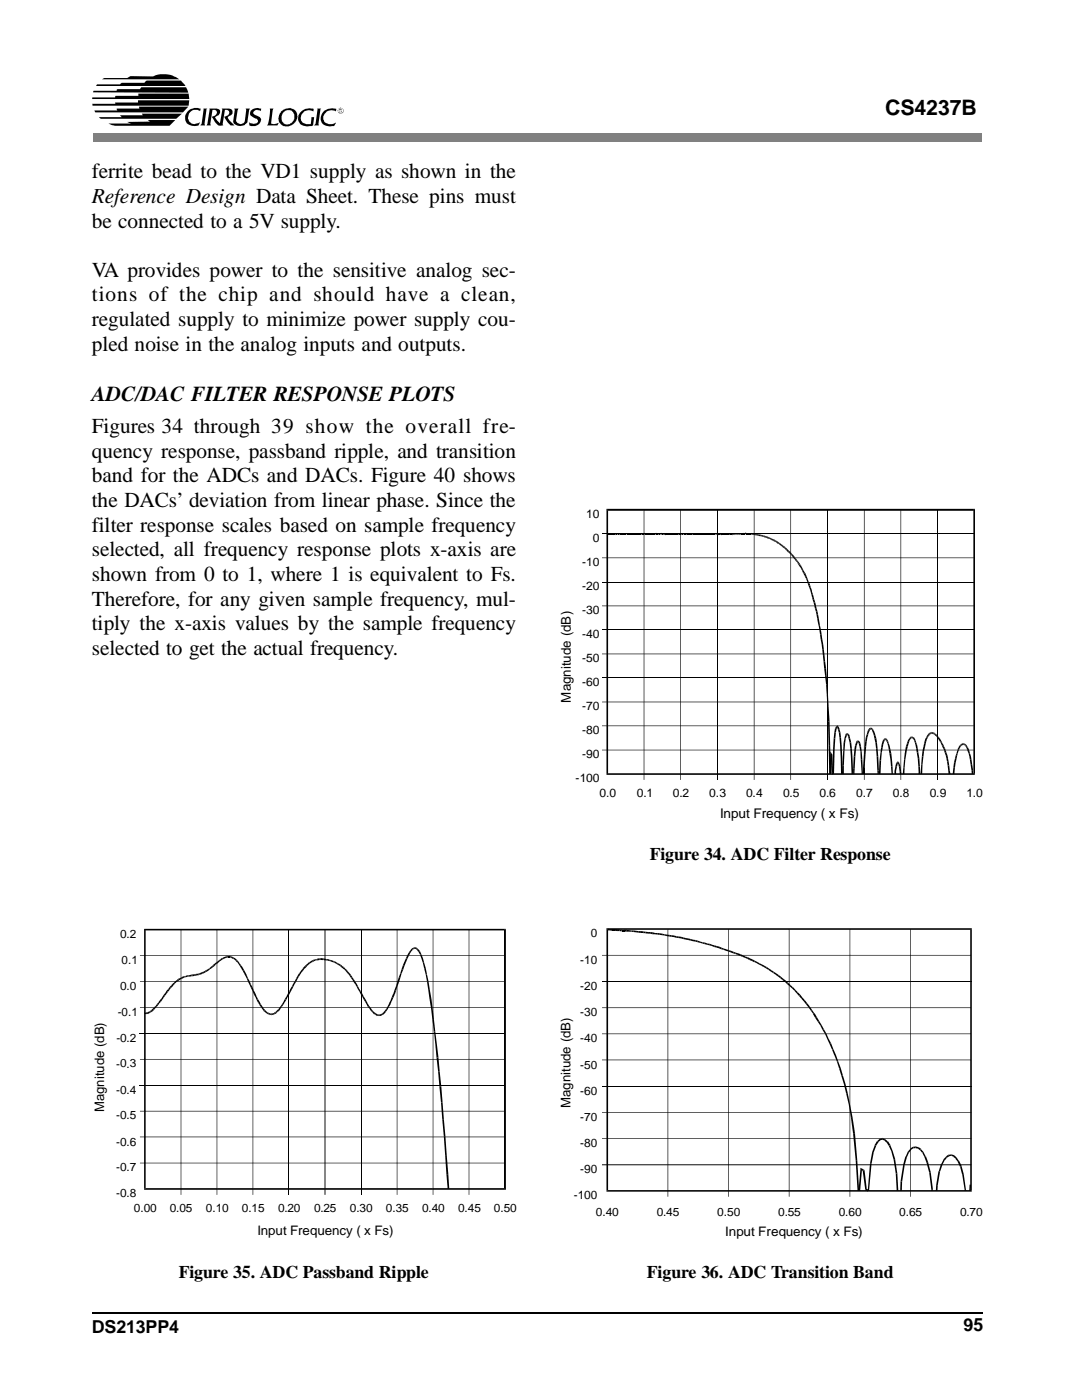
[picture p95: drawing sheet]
<svg xmlns="http://www.w3.org/2000/svg" width="216mm" height="279mm" viewBox="0 0 216 279" stroke-linecap="round" stroke-linejoin="round" font-family="sans-serif">
<defs><g id="words">
<g font-size="4.3">
<text x="176.6" y="23">CS4237B</text>
<text x="18.3" y="35.6">ferrite bead to the VD1 supply as shown in the</text>
<text x="18.3" y="40.5">Reference Design Data Sheet. These pins must</text>
<text x="18.3" y="45.4">be connected to a 5V supply.</text>
<text x="18.3" y="55.3">VA provides power to the sensitive analog sec-</text>
<text x="18.3" y="60.1">tions of the chip and should have a clean,</text>
<text x="18.3" y="65.1">regulated supply to minimize power supply cou-</text>
<text x="18.3" y="70.1">pled noise in the analog inputs and outputs.</text>
<text x="18.3" y="80">ADC/DAC FILTER RESPONSE PLOTS</text>
<text x="18.3" y="86.4">Figures 34 through 39 show the overall fre-</text>
<text x="18.3" y="91.3">quency response, passband ripple, and transition</text>
<text x="18.3" y="96.2">band for the ADCs and DACs. Figure 40 shows</text>
<text x="18.3" y="101.2">the DACs’ deviation from linear phase. Since the</text>
<text x="18.3" y="106.1">filter response scales based on sample frequency</text>
<text x="18.3" y="111">selected, all frequency response plots x-axis are</text>
<text x="18.3" y="116">shown from 0 to 1, where 1 is equivalent to Fs.</text>
<text x="18.3" y="120.8">Therefore, for any given sample frequency, mul-</text>
<text x="18.3" y="125.8">tiply the x-axis values by the sample frequency</text>
<text x="18.3" y="130.7">selected to get the actual frequency.</text>
</g>
<g font-size="3.6">
<text x="129.7" y="171.6">Figure 34. ADC Filter Response</text>
<text x="35.7" y="255.1">Figure 35. ADC Passband Ripple</text>
<text x="129.1" y="255.1">Figure 36. ADC Transition Band</text>
<text x="18.3" y="266.1">DS213PP4</text>
<text x="192.3" y="265.6">95</text>
</g>
<g font-size="2.7">
<text x="113.9" y="140.2" transform="rotate(-90 113.9 140.2)">Magnitude (dB)</text>
<text x="143.7" y="163.3">Input Frequency ( x Fs)</text>
</g>
<g font-size="2.6">
<text x="20.8" y="221.9" transform="rotate(-90 20.8 221.9)">Magnitude (dB)</text>
<text x="113.8" y="221.1" transform="rotate(-90 113.8 221.1)">Magnitude (dB)</text>
<text x="51.4" y="246.5">Input Frequency ( x Fs)</text>
<text x="144.7" y="246.6">Input Frequency ( x Fs)</text>
</g>
<g font-size="2.4">
<text x="117" y="103.4">10</text>
<text x="116.2" y="113">-10</text>
<text x="118.3" y="108.2">0</text>
<text x="116.2" y="117.8">-20</text>
<text x="116.2" y="122.6">-30</text>
<text x="116.2" y="127.4">-40</text>
<text x="116.2" y="132.2">-50</text>
<text x="116.2" y="137">-60</text>
<text x="116.2" y="141.7">-70</text>
<text x="116.2" y="146.6">-80</text>
<text x="116.2" y="151.3">-90</text>
<text x="114.9" y="156.1">-100</text>
<text x="119.6" y="159">0.0</text>
<text x="127" y="159">0.1</text>
<text x="134.2" y="159">0.2</text>
<text x="141.5" y="159">0.3</text>
<text x="148.9" y="159">0.4</text>
<text x="156.3" y="159">0.5</text>
<text x="163.5" y="159">0.6</text>
<text x="170.9" y="159">0.7</text>
<text x="178.2" y="159">0.8</text>
<text x="185.5" y="159">0.9</text>
<text x="192.8" y="159">1.0</text>
</g>
<g font-size="2.3">
<text x="24" y="187.2">0.2</text>
<text x="117.9" y="187.1">0</text>
<text x="24" y="197.6">0.0</text>
<text x="24.2" y="192.4">0.1</text>
<text x="115.7" y="192.3">-10</text>
<text x="115.7" y="197.5">-20</text>
<text x="23.5" y="202.7">-0.1</text>
<text x="115.7" y="202.8">-30</text>
<text x="23.2" y="207.9">-0.2</text>
<text x="115.7" y="208">-40</text>
<text x="23.2" y="213.1">-0.3</text>
<text x="115.7" y="213.2">-50</text>
<text x="23.2" y="218.3">-0.4</text>
<text x="115.7" y="218.5">-60</text>
<text x="23.2" y="223.4">-0.5</text>
<text x="115.7" y="223.7">-70</text>
<text x="23.2" y="228.6">-0.6</text>
<text x="23.2" y="233.8">-0.7</text>
<text x="115.7" y="228.9">-80</text>
<text x="23.2" y="238.9">-0.8</text>
<text x="114.5" y="239.3">-100</text>
<text x="115.7" y="234.1">-90</text>
<text x="26.7" y="241.8">0.00</text>
<text x="33.9" y="241.8">0.05</text>
<text x="41.1" y="241.8">0.10</text>
<text x="48.2" y="241.8">0.15</text>
<text x="55.5" y="241.8">0.20</text>
<text x="62.7" y="241.8">0.25</text>
<text x="69.8" y="241.8">0.30</text>
<text x="77" y="241.8">0.35</text>
<text x="84.2" y="241.8">0.40</text>
<text x="91.4" y="241.8">0.45</text>
<text x="98.5" y="241.8">0.50</text>
<text x="118.9" y="242.8">0.40</text>
<text x="131" y="242.8">0.45</text>
<text x="143.1" y="242.8">0.50</text>
<text x="155.2" y="242.8">0.55</text>
<text x="167.4" y="242.8">0.60</text>
<text x="179.4" y="242.8">0.65</text>
<text x="191.6" y="242.8">0.70</text>
</g>
</g></defs>
<g fill="#000">
<path d="M121 101.6h.1v.3l.2-.2v52.7h-.3v-52.7l.1-.1-.1 .1zM121.1 106.4h.2v.4h-.2zM121.3 106.4h.2v.4h-.2zM121.5 106.4h.1v.4h-.1zM121.6 106.4h.2v.4h-.2zM121.8 106.4h.1v.4h-.1zM121.9 106.4h.1v.4h-.1zM122 106.4h.2v.4h-.2zM122.2 106.4h.1v.4h-.1zM122.3 106.4h.1l.1 .4h-.2zM122.4 106.4h.2v.4h-.2zM122.6 106.4h.1v.4h-.1z"/>
<path d="M122.7 106.4h.2v.4h-.2zM122.9 106.4h.1v.4h-.1zM123 106.4h.2v.4h-.2zM123.2 106.4h.1v.3l-.1 .1zM123.3 106.4h.1v.3h-.1zM123.4 106.4h.2v.3h-.2zM123.6 106.4h.1v.3h-.1zM123.7 106.4h.2v.3h-.2zM123.9 106.4h.1v.3h-.1zM124 106.4h.1l.1 .3h-.2zM124.1 106.4h.2v.3h-.2zM124.3 106.4h.1v.3h-.1z"/>
<path d="M124.4 106.4h.2v.3h-.2zM124.6 106.4h.2v.3h-.2zM124.8 106.4h.1v.3h-.1zM124.9 106.4h.1l.1 .3h-.2zM125 106.4h.2v.3h-.2zM125.2 106.4h.1v.3h-.1zM125.3 106.4h.2v.3h-.2zM125.5 106.4h.1v.3h-.1zM125.6 106.4h.1v.3h-.1zM125.7 106.4h.2v.3h-.2zM125.9 106.4h.1v.3h-.1zM126 106.4h.2v.3h-.2z"/>
<path d="M126.2 106.4h.1v.3h-.1zM126.3 106.4h.2v.3h-.2zM126.5 106.4h.1v.3h-.1zM126.6 106.4h.1v.3h-.1zM126.7 106.4h.2v.3h-.2zM126.9 106.4h.1v.3h-.1zM127 106.4h.2v.3h-.2zM127.2 106.4h.1v.3h-.1zM127.3 106.4h.1v.3h-.1zM127.4 106.4h.2v.3h-.2zM127.6 106.4h.1v.3h-.1zM127.7 106.4h.2v.3h-.2z"/>
<path d="M127.9 106.4h.2v.3h-.2zM128 106.4h.2v.3h-.1zM128.2 106.4h.1v.3h-.1zM128.3 106.4h.1v.3h-.1zM128.4 101.7h.2v54h-.2zM128.4 106.4h.2v.3h-.2zM128.6 106.4h.2v.3h-.2zM128.8 106.4h.1v.3h-.1zM128.9 106.4h.1v.3h-.1zM129 106.4h.2v.3h-.2zM129.2 106.4h.1v.3h-.1zM129.3 106.4h.2v.3h-.2z"/>
<path d="M129.5 106.4h.1v.3h-.1zM129.6 106.4h.1v.3h-.1zM129.7 106.4h.2v.3h-.2zM129.9 106.4h.1v.3h-.1zM130 106.4h.2v.3h-.2zM130.2 106.4h.1v.3h-.1zM130.3 106.4h.2v.3h-.2zM130.5 106.4h.1v.3h-.1zM130.6 106.4h.1v.3h-.1zM130.7 106.4h.2v.3h-.2zM130.9 106.4h.1v.3h-.1zM131 106.4h.2v.3h-.2z"/>
<path d="M131.2 106.4h.1v.3h-.1zM131.3 106.4h.2v.3h-.2zM131.5 106.4h.1v.3h-.2zM131.6 106.4h.1v.3h-.1zM131.7 106.4h.2v.3h-.2zM131.9 106.4h.2l-.1 .3h-.1zM132.1 106.4h.1v.3h-.2zM132.2 106.4h.1v.3h-.1zM132.3 106.4h.2l-.1 .4-.1-.1zM132.4 106.4h.2v.4h-.2zM132.6 106.4h.2v.4h-.2zM132.8 106.4h.1v.4h-.1z"/>
<path d="M132.9 106.4h.2l-.1 .4h-.1zM133 106.4h.1v.4h-.1zM133.1 106.4h.2v.4h-.2zM133.3 106.4h.2v.4h-.2zM133.5 106.4h.2v.4h-.2zM133.7 106.4h.1v.4h-.1zM133.8 106.4h.1v.4h-.1zM133.9 106.4h.1v.4h-.1zM134 106.4h.2v.4h-.2zM134.2 106.4h.1v.4h-.1zM134.3 106.4h.2v.4h-.2zM134.5 106.4h.1v.4h-.1z"/>
<path d="M134.6 106.4h.1v.4h-.1zM134.7 106.4h.2v.4h-.2zM134.9 106.4h.1v.4h-.1zM135 106.4h.2v.4h-.2zM135.2 106.4h.1v.4h-.1zM135.3 106.4h.1l.1 .4h-.2zM135.4 106.4h.2v.4h-.2zM135.6 106.4h.1v.3l-.1 .1zM135.7 106.4h.2v.3h-.2zM135.7 101.7h.2v54h-.2zM135.9 106.4h.1l.1 .3h-.2zM136 106.4h.2v.3h-.1z"/>
<path d="M136.2 106.4h.1v.3h-.1zM136.3 106.4h.1l.1 .3h-.2zM136.4 106.4h.2v.3h-.2zM136.6 106.4h.2v.3h-.2zM136.8 106.4h.1l.1 .3h-.2zM136.9 106.4h.2v.3h-.1zM137.1 106.4h.1v.3h-.1zM137.2 106.4h.1v.3h-.1zM137.3 106.4h.2v.3h-.2zM137.5 106.4h.1v.3h-.1zM137.6 106.4h.2v.3h-.2zM137.8 106.4h.1v.3h-.1z"/>
<path d="M137.9 106.4h.1v.3h-.1zM138 106.4h.2v.3h-.2zM138.2 106.4h.2v.3h-.2zM138.4 106.4h.1v.3h-.1zM138.5 106.4h.1v.3h-.1zM138.6 106.4h.1v.3h-.1zM138.7 106.4h.2v.3h-.2zM138.9 106.4h.1v.3h-.1zM139 106.4h.2v.3h-.2zM139.2 106.4h.1v.3h-.1zM139.3 106.4h.1v.3h-.1zM139.4 106.4h.2v.3h-.2z"/>
<path d="M139.6 106.4h.1v.3h-.1zM139.7 106.4h.2v.3h-.2zM139.9 106.4h.2v.3h-.2zM140.1 106.4h.1v.3h-.1zM140.2 106.4h.1v.3h-.1zM140.3 106.4h.2v.3h-.2zM140.5 106.4h.1v.3h-.1zM140.6 106.4h.2v.3h-.2zM140.8 106.4h.1v.3h-.1zM140.9 106.4h.2v.3h-.2zM141.1 106.4h.1v.3h-.1zM141.2 106.4h.1v.3h-.1z"/>
<path d="M141.3 106.4h.2v.3h-.2zM141.5 106.4h.1v.3h-.1zM141.6 106.4h.2v.3h-.2zM141.8 106.4h.1v.3h-.1zM141.9 106.4h.1v.3h-.1zM142 106.4h.2v.3h-.2zM142.2 106.4h.2v.3h-.2zM142.4 106.4h.1v.3h-.1zM142.5 106.4h.1v.3h-.1zM142.6 106.4h.1v.3h-.1zM142.7 106.4h.2v.3h-.2zM142.9 106.4h.1v.3h-.1z"/>
<path d="M143 106.4h.2v.3h-.2zM143.2 106.4h.2v.4l-.2-.1zM143.4 106.4h.1v.4h-.1zM143.5 106.4h.1v.4h-.1zM143.6 106.4h.2l-.1 .4h-.1zM143.8 106.4h.1v.4h-.2zM143.9 106.4h.2v.4h-.2zM144.1 106.4h.1v.4h-.1zM144.2 106.4h.2v.4h-.2zM144.4 106.4h.1v.4h-.1zM144.5 106.4h.1v.4h-.1zM144.6 106.4h.2v.4h-.2z"/>
<path d="M144.8 106.4h.1v.4h-.1zM144.9 106.4h.1v.4h-.1zM145 106.4h.2v.4h-.2zM145.2 106.4h.1v.4h-.1zM145.3 106.4h.2v.4h-.2zM145.5 106.4h.2v.4h-.2zM145.7 106.4h.1v.4h-.1zM145.8 106.4h.1v.4h-.1zM145.9 106.4h.1v.4h-.1zM146 106.4h.2v.4h-.2zM146.2 106.4h.2v.4h-.2zM146.4 106.4h.1v.3l-.1 .1z"/>
<path d="M146.5 106.4h.1l.1 .3h-.2zM146.6 106.4h.1l.1 .3h-.1zM146.7 106.4h.2v.3h-.1zM146.9 106.4h.2v.3h-.2zM147.1 106.4h.1v.3h-.1zM147.2 106.4h.1l.1 .3h-.2zM147.3 106.4h.2v.3h-.1zM147.5 106.4h.1l.1 .3h-.2zM147.6 106.4h.2v.3h-.1zM147.8 106.4h.1v.3h-.1zM147.9 106.4h.2l-.2 .3zM148.1 106.4h.1v.2h-.1z"/>
<path d="M148.2 106.4l.1-.1 .1 .3h-.2zM148.3 106.3h.2v.3h-.2zM148.5 106.3h.1v.3h-.1zM148.6 106.3h.2v.3h-.2zM148.8 106.3l.2 .3h-.2zM149 106.4h.1v.2h-.1zM149.1 106.4h.1v.2h-.1zM149.2 106.4h.1v.3zM149.3 106.4h.2v.3h-.2zM149.5 106.4h.2v.3h-.2zM149.7 106.4h.1v.3h-.1zM149.8 106.4h.2l-.1 .3h-.1z"/>
<path d="M150 106.4h.1l-.1 .3h-.1zM150.1 106.4h.1v.4l-.2-.1zM150.2 106.4h.2l-.1 .4h-.1zM150.4 101.7h.1v54h-.1zM150.4 106.4h.1v.4h-.2zM150.5 106.4l.2 .1-.1 .3h-.1zM150.7 106.5h.1v.3h-.2zM150.8 106.5h.1v.3h-.2zM150.9 106.5l.2 .1v.3l-.2-.1zM151.1 106.6h.1v.3h-.1zM151.2 106.6h.2l-.1 .3h-.1zM151.4 106.6h.1l-.1 .3h-.1z"/>
<path d="M151.5 106.6l.2 .1-.1 .3-.2-.1zM151.7 106.7h.1l-.1 .3h-.1zM151.8 106.7l.1 .1v.2h-.2zM151.9 106.8h.2l-.1 .3-.1-.1zM152.1 106.8h.2l-.1 .3h-.2zM152.3 106.8l.1 .1-.1 .2h-.2zM152.4 106.9h.2l-.2 .3-.1-.1zM152.6 106.9h.1l-.1 .4-.2-.1zM152.7 106.9l.1 .1v.3h-.2zM152.8 107h.2l-.1 .3h-.1zM153 107l.1 .1-.1 .3-.1-.1zM153.1 107.1h.2l-.2 .4-.1-.1z"/>
<path d="M153.3 107.1l.1 .1-.1 .3h-.2zM153.4 107.2l.2 .1-.1 .2h-.2zM153.6 107.3h.1l-.1 .3-.1-.1zM153.7 107.3l.1 .1-.1 .2h-.1zM153.8 107.4l.2 .1-.2 .2-.1-.1zM154 107.5h.1l-.1 .3-.2-.1zM154.1 107.5l.2 .1-.2 .2h-.1zM154.3 107.6h.1l-.1 .4-.2-.2zM154.4 107.6l.2 .1-.2 .3h-.1zM154.6 107.7l.1 .1-.2 .3-.1-.1zM154.7 107.8l.2 .1-.2 .3-.2-.1zM154.9 107.9l.2 .1-.2 .2h-.2z"/>
<path d="M155.1 108l.1 .1-.2 .2-.1-.1zM155.2 108.1l.1 .1-.2 .3-.1-.2zM155.3 108.2l.1 .1-.1 .2h-.2zM155.4 108.3h.2l-.2 .3-.1-.1zM155.6 108.3l.1 .2-.1 .2-.2-.1zM155.7 108.5l.2 .1-.2 .3-.1-.2zM155.9 108.6l.1 .1-.2 .2zM156 108.7l.2 .1-.2 .2-.2-.1zM156.2 108.8l.1 .1-.2 .3-.1-.2zM156.3 108.9l.1 .1-.1 .3-.2-.1zM156.4 109l.2 .2-.2 .2-.1-.1zM156.4 109.4l.2-.2 .2 .1-.2 .2z"/>
<path d="M156.6 109.5l.2-.2 .1 .1-.2 .2zM156.9 109.4l.1 .1-.2 .3-.1-.2zM157 109.5l.2 .2-.2 .2-.2-.1zM157 109.9l.2-.2 .1 .1-.2 .3zM157.1 110.1l.2-.3 .2 .1-.2 .3zM157.5 109.9l.2 .2-.3 .2-.1-.1zM157.4 110.3l.3-.2 .1 .1-.3 .2zM157.7 101.7h.1v54h-.1zM157.5 110.4l.3-.2 .1 .2-.2 .2zM157.9 110.4l.1 .2-.2 .2-.1-.2zM157.8 110.8l.2-.2 .2 .1-.2 .2zM158 110.9l.2-.2 .2 .1-.3 .3z"/>
<path d="M158.4 110.8l.1 .2-.3 .3-.1-.2zM158.2 111.2l.3-.2 .1 .2-.2 .2zM158.4 111.4l.2-.2 .1 .2-.2 .2zM158.5 111.6l.2-.2 .2 .2-.2 .2zM158.7 111.8l.2-.2 .2 .2-.3 .2zM158.8 112l.3-.2 .1 .2-.2 .2zM159 112.1l.2-.1 .2 .2-.3 .1zM159.1 112.3l.3-.1 .1 .1-.3 .2zM159.2 112.5l.3-.2 .1 .3-.2 .2zM159.4 112.8l.2-.2 .2 .2-.3 .2zM159.5 113l.3-.2 .1 .2-.2 .2zM159.7 113.2l.2-.2 .2 .3-.3 .1z"/>
<path d="M159.8 113.4l.3-.1 .1 .3-.3 .1zM159.9 113.7l.3-.1 .1 .2-.2 .1zM160.1 113.9l.2-.1 .2 .3-.3 .2zM160.2 114.3l.3-.2 .2 .3-.3 .2zM160.3 114.5l.4-.1 .1 .3-.3 .1zM160.5 114.8l.3-.1 .2 .3-.4 .1zM160.6 115.1l.4-.1 .1 .3-.3 .2zM160.8 115.5l.3-.2 .1 .4-.2 .1zM161 115.8l.2-.1 .1 .3-.2 .2zM161.1 116.2l.2-.2 .2 .4-.3 .1zM161.2 116.5l.3-.1 .2 .4-.4 .1zM161.3 116.9l.4-.1 .1 .4-.3 .2z"/>
<path d="M161.5 117.4l.3-.2 .2 .5-.3 .1zM161.7 117.7h.3v.4l-.2 .1zM161.8 118.2l.2-.1 .2 .5-.3 .1zM161.9 118.7l.3-.1 .2 .5-.4 .1zM162 119.2l.4-.1 .1 .5-.3 .1zM172.4 101.7h.1v54h-.1zM179.7 101.7h.1v54h-.1zM120.1 111.3h74.3v.1h-74.3zM121.1 101.6h73.3l.1 .1-.1-.1h.1v.1h-.3l.2 .2h-73.3zM162.2 119.7l.3-.1 .2 .6-.3 .1zM162.4 120.3l.3-.1 .1 .5-.3 .2zM162.5 120.9l.3-.2 .1 .7h-.3z"/>
<path d="M162.6 121.4h.3l.2 .6-.3 .1zM162.8 122.1l.3-.1 .1 .6-.3 .1zM162.9 122.7l.3-.1 .2 .7-.3 .1zM163.1 123.4l.3-.1 .1 .8-.3 .1zM163.2 124.2l.3-.1 .1 .8-.2 .1zM163.4 124.9h.2l.2 .8h-.3zM163.5 125.7h.3l.1 .9h-.3zM163.6 126.6h.3l.2 .9-.3 .1zM163.8 127.6l.3-.1 .2 1h-.4zM163.9 128.5h.4l.1 1.1h-.3zM164.1 129.6h.3l.1 1.1-.3 .1zM164.2 130.8l.3-.1 .1 1.3h-.3z"/>
<path d="M164.3 132h.3l.2 1.4h-.4zM164.4 133.4h.4l.2 1.5h-.4zM164.6 134.9h.4l.1 1.7h-.3zM164.8 136.6h.3l.1 2h-.2zM120.1 130.4h74.3v.2h-74.3zM120.1 120.9h74.3v.1h-74.3zM121.1 154.3h73.3v.3h-73.3l-.1-.2 .1 .2h-.1v-.2h.3zM165.1 140.9h.2l.2 3.1h-.3zM165.3 148.9h.4l.1 5.5h-.3zM165.7 149.9l.3 .5-.3 .2 .3-.1-.2 3.9h-.3l.2-3.9 .3-.1-.3 .1zM165.7 150.6l.3-.2 .1 .3h-.3v.1zM165.8 150.7h.3l.1 3.4-.3 .2z"/>
<path d="M165.9 154.3l.3-.2 .2 .3-.3 .2zM166.2 149.5h.3l-.1 4.9h-.3zM166.4 147.3l.3 .1-.2 2.1h-.3zM166.5 146.1l.3 .1-.1 1.2-.3-.1zM166.6 145.4l.3 .1-.1 .7-.3-.1zM166.8 145l.3 .2v-.1l-.2 .4-.3-.1zM166.9 144.9h.3h-.2l.1-.2 .1 .2-.3 .1 .3 .1-.1 .1zM166.9 145l.3-.1 .2 .1-.3 .2zM167.1 145.2l.3-.2 .1 .5-.3 .1zM167.2 145.6l.3-.1 .2 .6-.3 .1zM167.4 146.2l.3-.1 .1 1-.3 .1zM167.5 147.1h.3l.1 1.6h-.3z"/>
<path d="M167.8 151.3h.3v3.1h-.3zM167.6 148.7h.3l.2 2.6h-.3zM168.1 152.8h.3v1.6h-.4zM168.3 148.2h.3l-.1 1.6-.2-.1zM168.5 147.3h.3l-.2 1-.3-.1zM168.6 146.8l.4 .1-.2 .5-.3-.1zM168.8 146.4h.1l.2 .2-.2 .3-.3-.1 .3-.4zM168.9 146.4h.3l-.2-.1 .2 .1-.2 .2h.1l-.1 .1zM169 146.6l.2-.2 .2 .1-.3 .2zM169.1 146.6l.3-.1 .1 .4-.3 .1zM169.2 147l.3-.1 .2 .5-.4 .1zM169.3 147.5l.4-.1 .1 .8h-.3z"/>
<path d="M169.5 148.2h.3l.2 1.1-.3 .1zM169.7 149.4l.3-.1 .1 1.8h-.3zM169.9 154.3h.3v.1h-.3zM170.2 153.4h.3v1h-.3zM170.5 149.6l.3 .1-.1 1.3h-.3zM170.6 148.7l.3 .1-.1 .9-.3-.1zM170.8 148.2l.3 .2-.2 .5-.3-.2zM170.9 147.9l.2-.1 .1 .3-.1 .3-.3-.2 .3-.4zM171.1 147.8h.2l-.1-.1 .1 .1-.2 .2 .2 .1-.1 .1zM171.1 148l.2-.2 .3 .2-.4 .2zM171.2 148.2l.4-.2 .1 .4-.3 .1zM171.4 148.5l.3-.1 .1 .6-.3 .1z"/>
<path d="M171.5 149.1l.3-.1 .1 1h-.2zM171.7 150h.2l.2 1.5h-.3zM171.8 151.5h.3l.1 2.9-.3 .1zM172.2 153.4h.3v1h-.3zM172.4 150.6h.3l-.2 2.8h-.3zM172.5 149l.3 .1-.1 1.5h-.3zM172.6 147.9l.4 .1-.2 1.1-.3-.1zM172.8 147.1h.3l-.1 .9-.4-.1zM173 146.5l.3 .1-.2 .5h-.3zM173.1 146l.3 .1-.2 .5-.2-.1zM173.2 145.7l.3 .1-.1 .3-.3-.1zM173.4 145.4l.3 .2-.2 .3-.3-.2z"/>
<path d="M173.4 145.4l.3-.2-.2 .1 .2-.1 .1 .4-.2 .1zM173.7 145.2h.1l-.1 .4h.1h-.1zM173.8 145.2l.2 .2-.3 .2zM174 145.4l.2 .2-.2 .1-.2-.1zM174 145.7l.2-.1 .2 .2-.3 .2zM174 145.9l.4-.1 .1 .4-.3 .1zM174.2 146.3l.3-.1 .2 .5-.3 .1zM174.4 146.8l.3-.1 .2 .6-.4 .1zM174.5 147.4l.4-.1 .1 .9h-.3zM174.7 148.2h.3l.1 1.2h-.3zM174.8 149.4h.3l.1 1.6h-.3zM175.1 153.7h.3v.7h-.3z"/>
<path d="M175.7 150.2l.2 .1-.1 1.5h-.3zM175.8 149.2h.3l-.2 1.1-.2-.1zM175.9 148.5h.4l-.2 .7h-.3zM176.1 148l.3 .1-.1 .4h-.4zM176.2 147.7l.3 .1-.1 .3-.3-.1zM176.4 147.5l.2 .2-.1 .1-.2-.1zM176.5 147.4l.2-.1v.4h-.1zM176.7 147.3l.3 .2-.2-.1 .2 .1-.2 .2h-.2zM176.7 147.7l.3-.2 .1 .2-.3 .1zM176.8 147.8l.3-.1 .1 .2-.2 .2zM177 148l.2-.1 .1 .5h-.2zM177.1 148.4h.2l.2 .5h-.3z"/>
<path d="M177.2 148.9h.3l.2 .6-.4 .1zM177.3 149.6l.4-.1 .1 .8-.3 .1zM177.5 150.4l.3-.1 .2 1.2h-.3zM177.8 153h.3l.1 1.4-.3 .1zM177.7 151.5h.3l.1 1.5h-.3zM178.5 153.9h.3v.6l-.3-.1zM178.7 152.9l.3 .1-.2 .9h-.3zM178.8 152.3l.3 .2-.1 .5-.3-.1zM179.1 152v.3l.1-.1-.1 .3-.3-.2zM179.1 152h.3l-.3 .3 .1 .1-.1-.1zM179.1 152.3l.3-.2 .1 .3-.3 .1zM179.2 152.5l.3-.1 .2 .6-.3 .1z"/>
<path d="M179.5 154h.3l.1 .4-.3 .1zM179.4 153.1l.3-.1 .1 1h-.3zM180.3 153.1h.2v1.4l-.4-.1zM180.4 151.6l.2 .1-.1 1.4h-.2zM180.5 150.4l.3 .1-.2 1.2-.2-.1zM180.6 149.6l.4 .1-.2 .8-.3-.1zM180.8 148.9l.3 .1-.1 .7-.4-.1zM181 148.4l.3 .1-.2 .5-.3-.1zM181.1 148l.3 .1-.1 .4-.3-.1zM181.3 147.6l.2 .1-.1 .4-.3-.1zM181.4 147.3l.3 .2-.2 .3-.2-.2zM181.4 147.3l.2-.2 .2 .3-.1 .1z"/>
<path d="M181.7 147l.2 .3-.1 .1-.2-.3zM181.8 147h.2v.3h-.2zM182 147l.2 .1-.2 .2h-.1zM182.2 147.1l.2 .1-.2 .2-.2-.1zM182.1 147.4l.3-.2 .1 .2-.2 .2zM182.3 147.6l.2-.2 .2 .3-.3 .1zM182.4 147.8l.3-.1 .1 .5h-.3zM182.5 148.2h.3l.2 .4-.3 .1zM182.7 148.7l.3-.1 .1 .7-.3 .1zM182.8 149.4l.3-.1 .1 .8-.3 .1zM182.9 150.2l.3-.1 .2 1.2h-.3zM183.2 153h.4v1.4l-.3 .1z"/>
<path d="M183.1 151.3h.3l.2 1.7h-.4zM183.8 152.6h.3l-.1 1.9-.3-.1zM183.9 151h.4l-.2 1.6h-.3zM184.1 149.9h.3l-.1 1.1h-.4zM184.3 149l.3 .1-.2 .8h-.3zM184.4 148.4l.3 .1-.1 .6-.3-.1zM184.5 147.8l.3 .2-.1 .5-.3-.1zM184.6 147.4l.4 .1-.2 .5-.3-.2zM184.8 147.1l.4 .1-.2 .3-.4-.1zM185 146.8l.3 .2-.1 .2-.4-.1zM185.2 146.6l.2 .2-.2 .2-.2-.2zM185.3 146.4l.2 .2-.1 .2-.2-.2z"/>
<path d="M185.4 146.3l.3 .2-.2 .1-.2-.2zM185.5 146.3l.2-.1v.3l-.1 .1zM185.7 146.2l.1-.1v.3l-.1 .1zM185.8 146.1h.2v.3h-.2zM186 146.1h.2l-.1 .4-.2-.1zM186.2 146.2h.2l-.2 .3-.1-.1zM186.4 146.2l.1 .1-.2 .3zM186.5 146.3l.1 .1-.2 .2h-.1zM186.6 146.4l.2 .1-.3 .3-.1-.2zM186.5 146.8l.3-.3 .1 .1-.2 .3zM186.9 146.6l.2 .2-.2 .2-.2-.1zM186.9 147l.2-.2 .1 .2-.2 .2z"/>
<path d="M187 147.2l.2-.2 .2 .1-.3 .2zM187.1 147.3l.3-.2 .2 .3-.4 .1zM187.2 147.5l.4-.1 .1 .2-.3 .2zM187.4 147.8l.3-.2 .1 .2-.2 .2zM187.6 148l.2-.2 .1 .3-.2 .1zM187.7 148.2l.2-.1 .2 .3-.3 .1zM187.8 148.5l.3-.1 .2 .3-.4 .1zM187.9 148.8l.4-.1 .1 .3-.3 .1zM188.1 149.1l.3-.1 .2 .4-.3 .1zM188.3 149.4h.3l.1 .3-.3 .1zM188.4 149.8l.3-.1 .1 .5-.3 .1zM188.5 150.3l.3-.1 .2 .4-.3 .2z"/>
<path d="M188.7 150.8l.3-.2 .2 .7h-.4zM188.8 151.3h.4l.1 .6-.3 .1zM189 152l.3-.1 .1 .8-.3 .1zM189.2 153.9l.3-.1 .2 .6-.4 .1zM189.1 152.8l.3-.1 .1 1.1-.3 .1zM190.2 153.2h.3l-.1 1.3-.3-.1zM190.4 152.2l.3 .1-.2 .9h-.3zM190.5 151.4l.4 .1-.2 .8-.3-.1zM190.7 150.8h.3l-.1 .7-.4-.1zM190.9 150.3h.2l-.1 .5h-.3zM191 149.8l.2 .1-.1 .4h-.2zM191.1 149.4l.3 .2-.2 .3-.2-.1z"/>
<path d="M191.2 149.2l.3 .1-.1 .3-.3-.2zM191.4 148.9l.3 .2-.2 .2-.3-.1zM191.6 148.7l.2 .2-.1 .2-.3-.2zM191.7 148.5l.2 .2-.1 .2-.2-.2zM191.9 148.4l.1 .3-.1 .1-.1-.3zM191.9 148.4h.2l.1 .3h-.2zM192.1 148.4h.2v.3h-.2zM192.3 148.4h.2l-.1 .3h-.2zM192.5 148.4l.1 .1-.1 .2h-.2zM192.6 148.5l.2 .2-.2 .2-.1-.2zM192.6 148.9l.2-.2 .2 .2-.3 .2zM192.7 149l.3-.1 .2 .3-.4 .1z"/>
<path d="M192.8 149.2h.4l.1 .2-.3 .2zM193 149.6l.3-.2 .1 .4-.3 .1zM193.1 149.9l.3-.1 .1 .5-.2 .1zM193.3 150.4l.2-.1 .2 .5-.3 .2zM193.4 151l.3-.2 .1 .8-.3 .1zM193.5 151.7l.3-.1 .2 .9h-.3zM193.8 153.7h.4v.7l-.3 .1zM193.7 152.5h.3l.2 1.2h-.4zM194.2 101.7h.3v52.7l-.1 .2 .1-.2v.2h-.1v-.3l-.2 .1zM120.1 149.6h74.3v.1h-74.3zM120.1 144.8h74.3v.1h-74.3zM120.1 140h74.3v.2h-74.3z"/>
<path d="M28.7 185.4h.2v.3l.2-.1v51.7h-.4v-51.7l.2-.2-.2 .2zM31.9 199.7l.2 .2-.3 .3-.2-.2zM32.2 199.3l.2 .2-.3 .4-.2-.2zM32.4 198.9l.3 .2-.3 .4-.2-.2zM32.7 198.5l.2 .2-.2 .4-.3-.2zM33 198.1l.3 .2-.4 .4-.2-.2zM33.3 197.7l.2 .2-.2 .4-.3-.2zM33.3 197.7l.3-.3 .2 .2-.3 .3zM33.8 197l.3 .2-.3 .4-.2-.2zM33.8 197l.3-.3 .3 .2-.3 .3zM34.4 196.4l.3 .2-.3 .3-.3-.2zM34.4 196.4l.3-.3 .2 .2-.2 .3z"/>
<path d="M35 195.8l.2 .2-.3 .3-.2-.2zM35 195.8l.3-.2 .2 .2-.3 .2zM35.5 195.3l.2 .4-.2 .1-.2-.2zM35.5 195.3l.4-.1 .2 .3-.4 .2zM36.1 185.6h.1v52.9h-.1zM35.9 195.2l.3-.2 .1 .3-.3 .2zM36.2 195l.2-.1 .2 .3-.3 .1zM36.4 194.9l.4-.1v.3l-.2 .1zM36.8 194.8h.2l.1 .2-.3 .1zM37 194.8l.3-.2 .1 .4h-.3zM37.3 194.6h.3v.3l-.2 .1zM37.6 194.6h.3l.1 .3h-.4z"/>
<path d="M37.9 194.6l.2-.1 .1 .3-.3 .1zM38.1 194.5h.3l.1 .3h-.3zM38.4 194.5h.3l.1 .3h-.3zM38.7 194.5l.3-.1v.4h-.2zM39 194.4l.3-.1v.3l-.3 .2zM39.3 194.3h.2l.1 .3h-.3zM39.5 194.3l.3-.1 .1 .3-.3 .1zM39.8 194.2l.3-.1 .1 .4h-.3zM40.1 194.1l.2-.1 .1 .3-.2 .2zM40.3 194l.3-.1 .2 .3-.4 .1zM40.6 193.9l.3-.1 .2 .2-.3 .2zM40.9 193.8l.3-.2 .1 .3-.2 .1z"/>
<path d="M41.2 193.6l.2-.2 .2 .3-.3 .2zM41.4 193.4l.4-.2 .1 .2-.3 .3zM42 193l.2 .2-.3 .2-.1-.2zM42 193l.3-.2 .2 .3-.3 .1zM42.3 192.8l.3-.3 .2 .3-.3 .3zM42.5 192.5l.3-.2 .2 .2-.2 .3zM42.8 192.3l.4-.3 .2 .3-.4 .2zM43.2 185.6h.2v52.9h-.2zM43.1 192.1l.3-.3 .2 .3-.2 .2zM43.4 191.8l.3-.1 .2 .1-.3 .3zM43.7 191.7l.3-.3 .2 .3-.3 .1zM44 191.4l.3-.2 .1 .3-.3 .2z"/>
<path d="M44.3 191.2l.3-.2 .2 .3-.4 .2zM44.6 191h.3l.1 .2-.3 .1zM44.9 191l.3-.2 .1 .4h-.4zM45.2 190.8h.3v.3l-.2 .1zM45.5 190.8h.3v.3h-.3zM45.8 190.8h.3l-.1 .4-.2-.1zM46.1 190.8l.3 .2-.1 .2-.3-.1zM46.4 191l.3 .1-.2 .3-.3-.2zM46.7 191.1l.3 .2-.2 .2-.3-.2zM47 191.3l.3 .3-.2 .2-.3-.3zM47 191.8l.3-.2 .2 .2-.1 .3zM47.5 191.8l.4 .5-.3 .1-.2-.4z"/>
<path d="M47.6 192.4l.3-.1 .2 .4-.2 .1zM47.9 192.8l.2-.1 .3 .4-.3 .1zM48.1 193.2l.3-.1 .3 .5-.3 .2zM48.4 193.8l.3-.2 .3 .5-.3 .2zM48.7 194.3l.3-.2 .3 .6-.3 .1zM49 194.8l.3-.1 .2 .6h-.2zM49.3 195.3h.2l.3 .5-.3 .2zM49.5 196l.3-.2 .3 .7-.3 .1zM49.8 196.6l.3-.1 .3 .6-.3 .1zM50.4 185.6h.1v52.9h-.1zM50.1 197.2l.3-.1 .3 .6-.3 .1zM50.4 197.8l.3-.1 .3 .6-.3 .2z"/>
<path d="M50.7 198.5l.3-.2 .2 .6-.2 .1zM51 199l.2-.1 .3 .5-.3 .2zM51.2 199.6l.3-.2 .3 .5-.3 .2zM56.6 199.9l.2 .1-.2 .5-.3-.1zM56.8 199.4l.3 .1-.3 .5-.2-.1zM57.1 198.9l.3 .1-.3 .5-.3-.1zM57.4 198.4l.3 .1-.3 .5-.3-.1zM57.7 197.8l.3 .2-.3 .5-.3-.1zM58 197.3l.3 .1-.3 .6-.3-.2zM58.3 196.8l.2 .1-.2 .5-.3-.1zM58.5 196.2l.3 .2-.3 .5-.2-.1zM58.8 195.8l.3 .1-.3 .5-.3-.2z"/>
<path d="M59.1 195.2l.3 .2-.3 .5-.3-.1zM59.4 194.8l.2 .2-.2 .4-.3-.2zM59.6 194.3l.3 .2-.3 .5-.2-.2zM59.9 193.9l.3 .2-.3 .4-.2-.2zM60.2 193.5l.3 .2-.3 .4-.3-.2zM60.5 193.1l.3 .3-.3 .3-.3-.2zM60.8 192.8l.3 .3-.3 .3-.3-.3zM60.8 192.8l.3-.3 .2 .2-.2 .4zM61.1 192.5l.3-.2 .2 .2-.3 .2zM61.6 192l.2 .3-.2 .2-.2-.2zM61.7 192l.3-.2 .2 .3-.4 .2zM62 191.8l.3-.1 .1 .3-.2 .1z"/>
<path d="M62.3 191.7l.2-.2 .2 .3-.3 .2zM62.5 191.5h.3l.1 .2-.2 .1zM62.8 191.5l.4-.1v.3h-.3zM63.2 191.4l.2-.1 .1 .4h-.3zM63.4 191.3h.3v.3l-.3 .1zM63.7 191.3l.3-.1v.4h-.3zM64 191.2h.3v.4h-.3zM64.3 191.2l.3 .1v.3h-.4zM64.8 185.6h.1v52.9h-.1zM64.6 191.3h.3l-.1 .4-.2-.1zM64.9 191.3l.2 .1v.3h-.3zM65.1 191.4h.4l-.1 .3h-.3z"/>
<path d="M65.5 191.4l.3 .1-.2 .3-.2-.1zM65.8 191.5l.2 .1v.2h-.4zM66 191.6l.3 .1-.1 .3-.2-.2zM66.3 191.7l.3 .1-.1 .2h-.3zM66.6 191.8l.3 .1-.1 .3-.3-.2zM66.9 191.9l.3 .1-.2 .3-.3-.1zM67.2 192l.2 .2-.1 .3-.3-.2zM67.4 192.2l.3 .2-.2 .2-.2-.1zM67.7 192.4l.4 .1-.2 .3-.4-.2zM68.1 192.5l.2 .3-.2 .3-.2-.3zM68.3 192.8l.3 .2-.2 .2-.3-.1zM68.4 193.2l.2-.2 .3 .3-.2 .2z"/>
<path d="M68.7 193.5l.2-.2 .3 .3-.3 .2zM68.9 193.8l.3-.2 .3 .3-.3 .2zM69.2 194.1l.3-.2 .3 .3-.3 .3zM69.5 194.4l.3-.2 .2 .4-.2 .2zM69.8 194.8l.2-.2 .3 .4-.3 .2zM70 195.2l.3-.2 .3 .4-.3 .2zM70.3 195.6l.3-.2 .3 .4-.3 .2zM70.6 196l.3-.2 .3 .5-.3 .2zM70.9 196.5l.3-.2 .2 .5-.2 .1zM71.2 196.9l.2-.1 .3 .5-.3 .1zM71.4 197.4l.3-.1 .3 .5-.3 .1zM71.7 197.9l.3-.1 .3 .5-.3 .2z"/>
<path d="M72 198.5l.3-.2 .3 .5-.3 .2zM72.3 199l.3-.2 .3 .5-.3 .2zM72.6 199.5l.3-.2 .2 .5-.2 .2zM77.9 199.7l.3 .2-.3 .5-.3-.1zM78.2 199l.3 .2-.3 .7-.3-.2zM78.5 198.3l.3 .2-.3 .7-.3-.2zM78.7 197.6l.3 .1-.2 .8-.3-.2zM79 196.7l.3 .2-.3 .8-.3-.1zM79.2 185.6h.1v52.9h-.1zM79.3 195.9l.3 .1-.3 .9-.3-.2zM79.5 195.1l.4 .1-.3 .8-.3-.1zM79.9 194.3h.2l-.2 .9-.4-.1z"/>
<path d="M80.1 193.4l.3 .2-.3 .7h-.2zM80.4 192.7l.3 .1-.3 .8-.3-.2zM80.7 191.9l.3 .1-.3 .8-.3-.1zM81 191.2l.3 .2-.3 .6-.3-.1zM81.3 190.6l.3 .2-.3 .6-.3-.2zM81.6 190.1l.2 .2-.2 .5-.3-.2zM81.8 189.7l.3 .2-.3 .4-.2-.2zM82.2 189.3l.1 .3-.2 .3-.3-.2zM82.2 189.3l.3-.2 .1 .3-.3 .2zM82.5 189.1h.4l-.2 .2h.2l-.3 .1zM82.9 189.1l.3 .1-.2 .2-.3-.1zM83 189.4l.2-.2 .3 .2-.3 .2z"/>
<path d="M83.2 189.6l.3-.2 .3 .4-.3 .2zM83.5 189.9l.3-.1 .3 .7h-.3zM83.8 190.5h.3l.3 .7h-.3zM84.1 191.2h.3l.2 .9-.2 .1zM84.4 192.2l.2-.1 .3 1.1h-.3zM84.6 193.2h.3l.3 1.3h-.3zM84.9 194.5h.3l.3 1.4h-.3zM85.2 195.9h.3l.3 1.7h-.3zM85.5 197.6h.3l.3 1.7-.4 .1zM86.3 185.6h.2v52.9h-.2zM93.5 185.6h.1v52.9h-.1zM27.9 195.8h72.9v.2h-72.9z"/>
<path d="M27.9 190.6h72.9v.2h-72.9zM28.9 185.4h71.9l.1 .2-.1-.2h.1v.2h-.3l.2 .1h-71.9zM121 185.2h.1v.4l.2-.2v52.2h-.3v-52.2l.1-.2-.1 .2zM121.3 185.4h.4v.3h-.4zM121.7 185.4h.5v.4l-.5-.1zM122.2 185.4h.5v.4h-.5zM122.7 185.4h.5l-.1 .4h-.4zM123.2 185.4l.4 .1v.3h-.5zM123.6 185.5l.5 .1v.3l-.5-.1zM124.1 185.6h.5v.3h-.5zM124.6 185.6h.5l-.1 .3h-.4zM125.1 185.6h.4v.3h-.5z"/>
<path d="M125.5 185.6l.5 .1v.2h-.5zM126 185.7h.5l-.1 .3-.4-.1zM126.5 185.7l.4 .1v.3l-.5-.1zM126.9 185.8h.5v.3h-.5zM127.4 185.8h.5v.4l-.5-.1zM127.9 185.8l.5 .1v.3h-.5zM128.4 185.9h.4v.4l-.4-.1zM128.8 185.9l.5 .1v.3h-.5zM129.3 186h.5l-.1 .3h-.4zM129.8 186l.5 .1-.1 .4-.5-.2zM130.3 186.1l.4 .1v.3h-.5zM130.7 186.2h.5v.3h-.5z"/>
<path d="M131.2 186.2l.5 .1-.1 .3-.4-.1zM131.7 186.3h.4v.3h-.5zM132.1 186.3l.5 .2v.2l-.5-.1zM132.6 186.5h.5v.3l-.5-.1zM133.2 185.4h.1v53.4h-.1zM133.1 186.5l.5 .1-.1 .3-.4-.1zM133.6 186.6h.4v.4l-.5-.1zM134 186.6l.5 .1v.3h-.5zM134.5 186.7l.5 .1-.1 .4-.4-.2zM135 186.8l.4 .1v.3h-.5zM135.4 186.9l.5 .1v.3l-.5-.1zM135.9 187l.5 .1-.1 .3-.4-.1z"/>
<path d="M136.4 187.1l.5 .1-.1 .3-.5-.1zM136.9 187.2l.4 .1v.3l-.5-.1zM137.3 187.3l.5 .1v.3l-.5-.1zM137.8 187.4l.5 .1v.3l-.5-.1zM138.3 187.5l.5 .1-.1 .3-.4-.1zM138.8 187.6l.4 .1v.3l-.5-.1zM139.2 187.7l.5 .2v.3l-.5-.2zM139.7 187.9l.5 .1-.1 .3-.4-.1zM140.2 188l.4 .1v.3l-.5-.1zM140.6 188.1l.5 .2v.2l-.5-.1zM141.1 188.3l.6 .1-.1 .3-.5-.2zM141.7 188.4l.4 .1-.1 .3-.4-.1z"/>
<path d="M142.1 188.5l.5 .2-.1 .3-.5-.2zM142.6 188.7l.4 .1v.3l-.5-.1zM143 188.8l.6 .1-.2 .3-.4-.1zM143.6 188.9l.4 .2-.1 .3-.5-.2zM144 189.1l.4 .2v.3l-.5-.2zM144.4 189.3l.6 .1-.2 .4-.4-.2zM145 189.4l.4 .2-.1 .3-.5-.1zM145.3 185.4h.2v53.4h-.2zM145.4 189.6l.5 .2-.1 .3-.5-.2zM145.9 189.8l.5 .1-.1 .4-.5-.2zM146.4 189.9l.5 .2-.2 .3-.4-.1zM146.9 190.1l.5 .2-.2 .3-.5-.2z"/>
<path d="M147.4 190.3l.4 .2-.1 .3-.5-.2zM147.8 190.5l.5 .1-.2 .4-.4-.2zM148.3 190.6l.5 .3-.2 .3-.5-.2zM148.8 190.9l.4 .1-.1 .3-.5-.1zM149.2 191l.5 .3-.2 .3-.4-.3zM149.7 191.3l.5 .2-.2 .3-.5-.2zM150.2 191.5l.4 .2-.1 .3-.5-.2zM150.6 191.7l.5 .3-.1 .2-.5-.2zM151.1 192l.5 .2-.2 .3-.4-.3zM151.6 192.2l.5 .3-.2 .2-.5-.2zM152.1 192.5l.5 .2-.2 .3-.5-.3zM152.5 192.7l.5 .3-.2 .2-.4-.2z"/>
<path d="M153 193l.5 .3-.2 .3-.5-.4zM153.5 193.3l.5 .3-.2 .3-.5-.3zM154 193.6l.4 .3-.1 .3-.5-.3zM154.4 193.9l.5 .4-.2 .2-.4-.3zM154.9 194.3l.5 .3-.2 .2-.5-.3zM155.4 194.6l.5 .4-.2 .2-.5-.4zM155.9 195l.4 .3-.2 .3-.4-.4zM156.3 195.3l.5 .4-.2 .3-.5-.4zM156.8 195.7l.5 .5-.2 .2-.5-.4zM157.4 185.4h.1v53.4h-.1zM157.3 196.2l.5 .4-.3 .2-.4-.4zM157.5 196.8l.3-.2 .5 .5-.3 .1z"/>
<path d="M158 197.2l.3-.1 .4 .5-.2 .1zM158.5 197.7l.2-.1 .5 .4-.2 .3zM159.2 198l.5 .5-.3 .3-.4-.5zM159.4 198.8l.3-.3 .4 .6-.2 .2zM159.9 199.3l.2-.2 .5 .6-.2 .2zM169.5 185.4h.2v53.4h-.2zM181.6 185.4h.1v53.4h-.1zM120.1 190.6h73.7v.1h-73.7zM121.1 185.2h72.7l.1 .2-.1-.2h.1v.2h-.3l.2 .2h-72.7zM28.9 202.1h.3v.3h-.3zM29.1 202.1l.3-.1 .2 .3-.4 .1zM29.4 202l.3-.1 .1 .3-.2 .1z"/>
<path d="M29.7 201.9l.3-.1 .1 .2-.3 .2zM30 201.8l.2-.2 .3 .2-.4 .2zM30.5 201.3l.2 .3-.2 .2-.3-.2zM30.7 201.1l.3 .1-.3 .4-.2-.3zM31 200.7l.3 .2-.3 .3-.3-.1zM31.3 200.4l.2 .2-.2 .3-.3-.1zM31.6 200l.2 .2-.3 .4-.2-.2zM51.5 200.1l.3-.2 .3 .5-.3 .2zM51.8 200.6l.3-.2 .3 .5-.3 .2zM52.1 201.1l.3-.2 .2 .3-.2 .2zM52.4 201.4l.2-.2 .3 .4-.2 .2zM52.9 201.6l.2 .2-.1 .3-.3-.3z"/>
<path d="M53.1 201.8l.4 .2-.2 .3-.3-.2zM53.5 202l.2 .2-.1 .3-.3-.2zM53.6 202.1l.4 .2-.1 .2h-.3zM53.9 202.3h.3v.3l-.3-.1zM54.1 202.3l.4-.1v.3l-.3 .1zM54.4 202.3l.3-.2 .1 .3-.3 .1zM54.7 202.1l.2-.2 .2 .4-.3 .1zM55.2 201.8l.2 .1-.3 .3-.2-.2zM55.2 201.8l.3-.4 .2 .3-.3 .2zM55.7 201.1l.3 .2-.3 .4-.2-.2zM56 200.8l.2 .1-.2 .4-.3-.2zM56.3 200.4l.3 .1-.4 .4-.2-.1z"/>
<path d="M72.9 200l.2-.2 .3 .5-.3 .1zM73.1 200.4l.3-.1 .2 .4-.2 .2zM73.4 200.9l.2-.2 .4 .4-.3 .2zM73.7 201.3l.3-.2 .2 .4-.2 .2zM74 201.7l.2-.2 .3 .3-.2 .2zM74.3 202l.2-.2 .3 .3-.3 .2zM74.8 202.1l.2 .2-.1 .2-.3-.2zM75 202.3l.3 .1-.1 .3-.3-.2zM75.3 202.4l.2 .1v.3l-.3-.1zM75.5 202.5h.3v.3h-.3zM75.7 202.5l.3-.1 .1 .3-.3 .1zM76 202.4l.2-.1 .2 .2-.3 .1z"/>
<path d="M76.2 202.3l.3-.3 .3 .3-.4 .2zM76.5 202l.3-.3 .2 .2-.2 .4zM77.1 201.3l.2 .2-.3 .4-.2-.1zM77.3 200.9l.3 .1-.3 .5-.2-.1zM77.6 200.3l.3 .1-.3 .6-.3-.1zM85.7 199.4l.4-.1 .2 2.1h-.3zM86 201.4h.3l.3 2.1h-.3zM86.3 203.5h.3l.3 2.4h-.3zM86.6 205.9h.3l.3 2.5h-.3zM86.9 208.4h.3l.3 2.6-.4 .1zM87.1 211.1l.4-.1 .2 2.9h-.3zM87.4 213.9h.3l.4 3h-.4z"/>
<path d="M27.9 211.3h72.9v.2h-72.9zM27.9 201h72.9v.1h-72.9zM160.4 199.9l.2-.2 .5 .5-.3 .2zM160.8 200.4l.3-.2 .5 .7-.3 .2zM161.3 201.1l.3-.2 .4 .7-.2 .1zM161.8 201.7l.2-.1 .5 .6-.3 .2zM162.2 202.4l.3-.2 .5 .8-.3 .2zM162.7 203.2l.3-.2 .4 .7-.2 .2zM163.2 203.9l.2-.2 .5 .8-.2 .2zM163.7 204.7l.2-.2 .5 .9-.3 .2zM164.1 205.6l.3-.2 .5 .9-.3 .1zM164.6 206.4l.3-.1 .4 1-.2 .1z"/>
<path d="M165.1 207.4l.2-.1 .5 .9-.3 .2zM165.5 208.4l.3-.2 .5 1.2-.3 .1zM166 209.5l.3-.1 .5 1.1-.3 .1zM166.5 210.6l.3-.1 .4 1.3-.2 .1zM167 211.9l.2-.1 .6 1.3-.4 .1zM167.4 213.2l.4-.1 .4 1.5-.3 .1zM167.9 214.7l.3-.1 .5 1.7-.3 .1zM168.4 216.4l.3-.1 .4 1.8-.3 .1zM120.1 211.5h73.7v.1h-73.7zM120.1 206.3h73.7v.1h-73.7zM120.1 201.1h73.7v.1h-73.7zM28.7 237.3h.4l-.2-.2h71.9v.3h-71.9l-.2-.1 .2 .1h-.2z"/>
<path d="M87.7 216.9h.4l.2 3.1h-.3zM88 220h.3l.3 3.3-.4 .1zM88.2 223.4l.4-.1 .3 3.5-.3 .1zM88.6 226.9l.3-.1 .2 3.7h-.3zM88.8 230.5h.3l.4 3.8h-.4zM89.1 234.3h.4l.1 3h-.3zM100.6 185.6h.3v51.7l-.1 .1 .1-.1v.1h-.1v-.3l-.2 .2zM27.9 232h72.9v.2h-72.9zM27.9 226.8h72.9v.2h-72.9zM27.9 221.7h72.9v.1h-72.9zM121.1 237.5h72.7v.3h-72.7l-.1-.2 .1 .2h-.1v-.2h.3zM168.8 218.2l.3-.1 .5 2.2-.3 .1z"/>
<path d="M169.3 220.4l.3-.1 .5 2.6-.3 .1zM169.8 223l.3-.1 .5 3.4h-.4zM170.2 226.3h.4l.5 5.2h-.4zM170.7 231.5h.4l.3 6.1-.3 .1zM171.7 233.1h.2l-.1 .3 .2-.1-.4 4.4-.3-.1 .4-4.3 .2-.2-.2 .2zM171.9 233.1l.6 .5-.1-.2 .1 .2h-.4l.1 .1-.4-.3zM172.1 233.6h.4l.5 3.7-.1-.1-.3 .2zM172.6 237.4l.3-.2 .4 .3-.2 .3zM173.6 232.2h.3l-.5 5.5-.3-.1zM174 229.9h.4l-.5 2.3h-.3zM174.5 228.5l.4 .1-.5 1.3h-.4zM175 227.7l.3 .2-.5 .8-.3-.2z"/>
<path d="M175.1 227.7l.4-.4 .3 .2-.6 .4zM175.6 227.3l.5-.1h-.1h.1l-.1 .3h.1h-.5zM176.1 227.2l.5 .1-.1 .3-.5-.1zM176.6 227.3l.6 .5-.3 .2-.4-.4zM176.9 228l.3-.2 .5 .8-.4 .1zM177.3 228.7l.4-.1 .4 1-.3 .2zM177.8 229.8l.3-.2 .5 1.7-.3 .1zM178.3 231.3h.3l.5 2.9h-.4zM178.7 234.2h.4l.1 3.4-.3 .1zM179.7 235.8l.3 .1-.1 1.8-.3-.1zM180.2 232.5l.3 .1-.5 3.3-.3-.1zM180.6 230.8l.4 .2-.5 1.6-.3-.1z"/>
<path d="M181.1 229.8l.3 .2-.4 1-.3-.2zM181.7 229.2l.2 .2-.5 .6-.3-.2zM181.7 229.2l.5-.3 .1 .3-.5 .2zM182.2 228.9l.5-.1v.3l-.4 .1zM182.7 228.8l.6 .1-.2 .4-.4-.2zM183.3 228.9l.5 .4-.2 .3-.5-.4zM183.8 229.3l.5 .6-.3 .2-.4-.6zM184 230l.3-.1 .5 .9-.3 .1zM184.5 230.9l.3-.1 .4 1.2-.3 .1zM184.9 232.1l.3-.1 .5 1.9-.3 .1zM185.8 237.4h.4v.2l-.4 .1zM185.4 233.9h.3l.5 3.5-.4 .1z"/>
<path d="M186.8 236.5l.3 .1v1.1l-.4-.1zM187.2 233.8l.4 .1-.5 2.7-.3-.1zM187.8 232.3l.3 .1-.5 1.5-.3-.1zM188.3 231.3l.2 .3-.4 .8-.3-.1zM188.8 230.8l.2 .2-.5 .6-.2-.3zM188.8 230.8l.4-.3 .2 .3-.4 .2zM189.3 230.5l.5-.1v.2l-.5 .2zM189.8 230.4l.6 .2-.2 .2-.4-.2zM190.2 230.8l.2-.2 .5 .4-.3 .2zM190.9 231l.5 .7-.3 .2-.5-.7zM191.1 231.8l.3-.1 .5 1-.3 .2zM191.6 232.8l.3-.1 .4 1.8h-.3z"/>
<path d="M192 234.5h.3l.5 3.1-.3 .1zM193.5 236.4h.3l-.1 1.3-.3-.1zM193.6 185.4h.3v52.2l-.1 .2 .1-.2v.2h-.1v-.3l-.2 .1zM120.1 232.4h73.7v.2h-73.7zM120.1 227.2h73.7v.1h-73.7zM120.1 221.9h73.7v.2h-73.7z"/>
</g>
<path d="M165.1 138.6v2.3" fill="none" stroke="#000" stroke-width=".38"/>
<path d="M165.4 144v4.9M168.3 149.7v3.1M170 151.1v3.2M170.4 151v2.4M175.1 151v2.7M175.6 151.8v2.7" fill="none" stroke="#000" stroke-width=".44"/>
<g fill="none" stroke="#000" stroke-width=".2">
<path d="M120.1 116.2h74.3M120.1 106.6h74.3M143.1 101.7v54M165.1 101.7v54M187.1 101.7v54M120.1 135.3h74.3M120.1 125.7h74.3M57.6 185.6v52.9M72.1 185.6v52.9M120.1 195.9h73.7M27.9 216.6h72.9M27.9 206.2h72.9"/>
<path d="M120.1 216.7h73.7"/>
</g>
<path d="M18.7 26.5h177.2v1.7h-177.2z" fill="#808080"/>
<g fill="#000">
<path d="M18.7 18.1h4.6l.1-.3h4.5l.3-.4h8.9l.5 1.1-19-.1z" fill-rule="evenodd"/>
<path d="M18.4 19.4h4.6v-.3h4.6v-.4h10l.2 1.1h-19.4z" fill-rule="evenodd"/>
<path d="M19.4 16.8h4.5l.4-.3h4.5l.5-.4h6.8l.9 1.1h-17.8z" fill-rule="evenodd"/>
<path d="M20.4 15.8l.4-.2h4.6l.6-.4 4.5 .1a5.3 5.3 0 0 1 5.3 .5z" fill-rule="evenodd"/>
<path d="M18.4 20.7h4.6v-.2h4.5v-.5h10.3l-.2 1.1h-19.1z" fill-rule="evenodd"/>
<path d="M18.8 22.1h4.6l-.1-.4h4.5l-.1-.4h9.9l-1.1 1.1h-17.5z" fill-rule="evenodd"/>
<path d="M19.7 23.4h4.6l-.4-.4h4.6l-.2-.3h8l-1.1 1h-15.1z" fill-rule="evenodd"/>
<path d="M21.6 24.7h4.6l-.8-.4h4.6l-.5-.3h5.5l-1.2 1.1h-10.9z" fill-rule="evenodd"/>
<path d="M37.4 22.3a2.7 2.7 0 0 1 2.7-.6l-.2 .5a1.52 1.52 0 0 0-1.9 .2 1.52 1.52 0 0 0-.2 1.9l.2 .2a1.29 1.29 0 0 0 1.5 .1l.4-.2a1.16 1.16 0 0 1-1.6 .7 1.64 1.64 0 0 1-1.3-1.1 1.64 1.64 0 0 1 .4-1.7z" fill-rule="evenodd"/>
<path d="M40.6 21.7h.8l-.2 .1-.4 2.9 .1 .3h-.9l.2-.3z" fill-rule="evenodd"/>
<path d="M41.7 21.7h1.8a.6 .6 0 0 1 .4 .9l-.3 .4-.7 .4 1.3 1.6h-.7l-.7-.7-.5-1a.75 .75 0 0 0 .9-.4 .75 .75 0 0 0-.3-1h-.5l-.4 2.8 .1 .3h-1l.3-.3 .4-2.8z" fill-rule="evenodd"/>
<path d="M44.2 21.7h1.6l.4 .2 .2 .2v.5l-.9 .8 .3 .7 1 .9h-.8l-.7-.7-.5-1a.75 .75 0 0 0 .8-.4 .75 .75 0 0 0-.1-.8l-.6-.2-.5 2.8 .2 .3h-.9l.2-.2 .5-2.9z" fill-rule="evenodd"/>
<path d="M46.7 21.7h.9l-.2 .3-.3 2a.9 .9 0 0 0 .9 .7 .9 .9 0 0 0 .9-.7l.2-2.1-.1-.2h.9l-.2 .3-.3 2.1a1.57 1.57 0 0 1-1.4 1.1 1.57 1.57 0 0 1-1.5-.9l.3-2.4z" fill-rule="evenodd"/>
<path d="M50 22.1l.4-.3 1-.3 .7 .2v.5a.89 .89 0 0 0-.9-.3 .89 .89 0 0 0-.7 .7l.5 .4a1 1 0 0 1 1.1 1.1 1.64 1.64 0 0 1-2.3 .9l-.1-.6a1.05 1.05 0 0 0 1.8-.3 .82 .82 0 0 0-.8-.6l-.2-.1a.83 .83 0 0 1-.5-1.3z" fill-rule="evenodd"/>
<path d="M53.8 21.7h.8l-.2 .4-.3 2.6 .6 .1 .9-.3-.2 .5h-2.1l.2-.3 .2-1z" fill-rule="evenodd"/>
<path d="M56.1 22.2l.7-.5 1-.2 .9 .4 .1 .1h-1.6l-.6 .3-.4 .6v1v.3l.6 .6h.7l.7-.2 .5-.8v-1l-.4-.7-.3-.1h.8l.4 .5 .2 .6-.1 .7-.3 .5-.5 .5-.9 .4h-.8l-.5-.2-.6-.6-.2-.6 .2-.9z" fill-rule="evenodd"/>
<path d="M60.2 22.1l.7-.4 .9-.1 .8 .1-.1 .5a1.58 1.58 0 0 0-2 .3 1.58 1.58 0 0 0-.1 2l.2 .1a1.68 1.68 0 0 0 1.4 .1l.1-1.3h.6l-.2 1.6a2.37 2.37 0 0 1-2.8-.5 1.74 1.74 0 0 1 .5-2.4z" fill-rule="evenodd"/>
<path d="M63.2 21.7h.9l-.2 .1-.4 2.9 .1 .3h-.9l.3-.3 .4-2.8z" fill-rule="evenodd"/>
<path d="M64.7 22.1a2.74 2.74 0 0 1 2.4-.4l-.1 .5a1.56 1.56 0 0 0-2 .2 1.56 1.56 0 0 0-.1 2.1l.2 .1a1.74 1.74 0 0 0 1.9-.1l-.3 .7a2.14 2.14 0 0 1-2.6-1.1v-.9z" fill-rule="evenodd"/>
<path d="M67.5 21.7l.2-.1-.2 .3v.5l.2 .2 .6-.1a.49 .49 0 0 0 .1-.8l-.2-.1 .2 .1a.57 .57 0 0 1-.2 .9l-.5 .1-.2-.1-.1-.4z" fill-rule="evenodd"/>
<path d="M67.7 21.7l.5 .2-.1 .2 .2 .3-.2-.1v-.2h-.3v-.2l.1 .2h.2v-.2h-.4z" fill-rule="evenodd"/>
<path d="M67.8 22.1l.1 .3h-.2z" fill-rule="evenodd"/>
<path d="M67.7 21.5l.5 .1z" fill-rule="evenodd"/>
</g>
<path d="M18.3 262h177.8" fill="none" stroke="#000" stroke-width=".32"/>
<use href="#words"/>
</svg>
